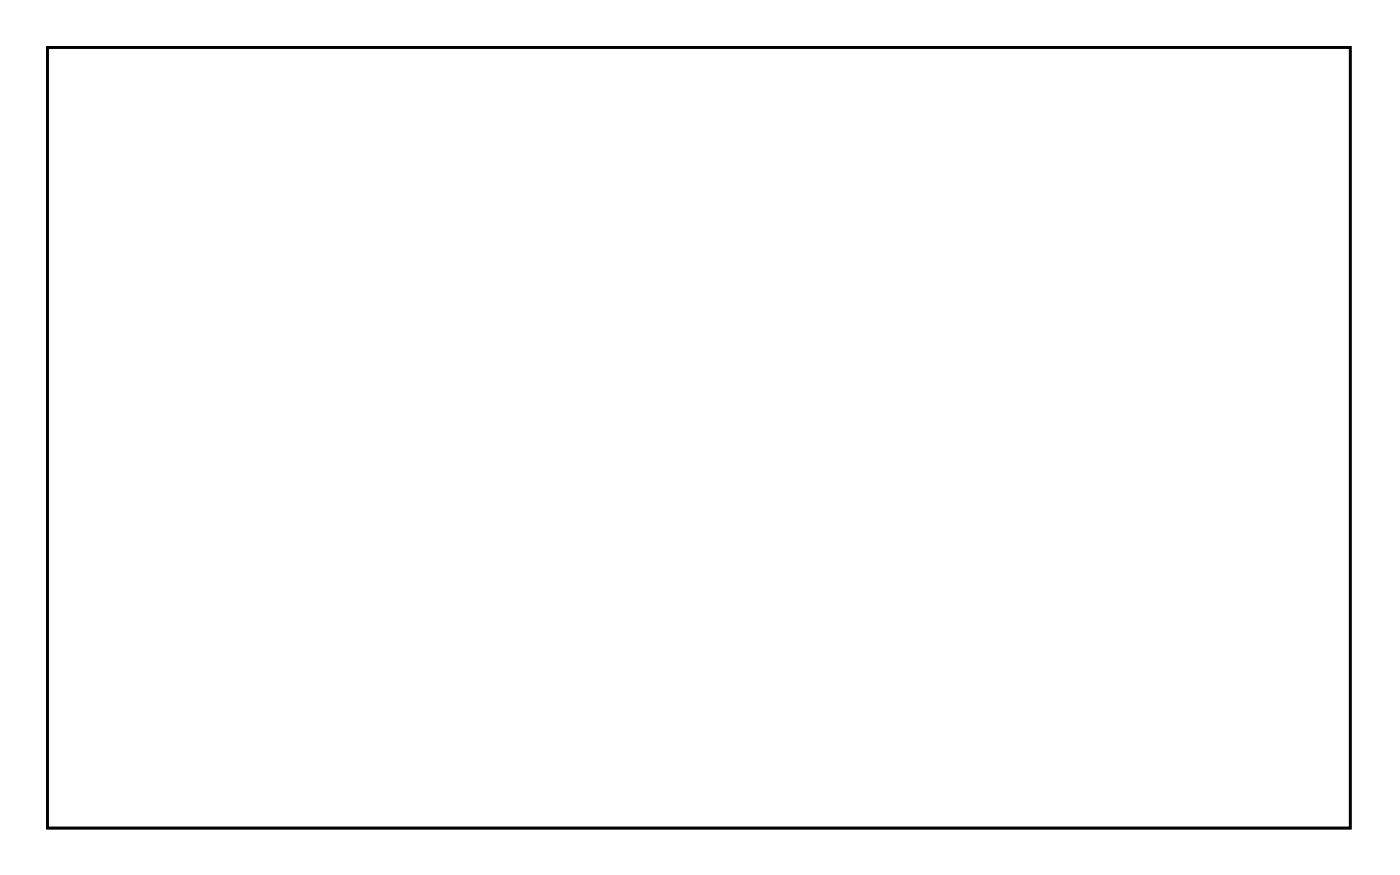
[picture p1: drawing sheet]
<svg xmlns="http://www.w3.org/2000/svg" width="107mm" height="67mm" viewBox="0 0 107 67" stroke-linecap="round" stroke-linejoin="round" font-family="sans-serif">
<path d="M3.6 3.6h99.8v59.8h-99.8z" fill="none" stroke="#000" stroke-width=".2"/>
<path d="M3.6 3.6h99.8v59.8h-99.8zM3.6 3.6v59.8h99.8v-59.8z" fill="#000"/>
<path d="M6.4 7.8h1.5v1.5h-1.5z" fill="#fff"/>
<path d="M6.4 7.8h1.5v1.5h-1.5z" fill="none" stroke="#fff" stroke-width=".76" stroke-linecap="butt"/>
<circle cx="7.2" cy="8.5" r=".76" fill="#fff"/>
<circle cx="7.2" cy="8.5" r=".76" fill="none" stroke="#fff" stroke-width=".76" stroke-linecap="butt"/>
<circle cx="12.2" cy="8.5" r=".76" fill="#fff"/>
<circle cx="12.2" cy="8.5" r=".76" fill="none" stroke="#fff" stroke-width=".76" stroke-linecap="butt"/>
<circle cx="17.3" cy="8.5" r=".76" fill="#fff"/>
<circle cx="17.3" cy="8.5" r=".76" fill="none" stroke="#fff" stroke-width=".76" stroke-linecap="butt"/>
<circle cx="22.4" cy="8.5" r=".76" fill="#fff"/>
<circle cx="22.4" cy="8.5" r=".76" fill="none" stroke="#fff" stroke-width=".76" stroke-linecap="butt"/>
<circle cx="27.5" cy="8.5" r=".76" fill="#fff"/>
<circle cx="27.5" cy="8.5" r=".76" fill="none" stroke="#fff" stroke-width=".76" stroke-linecap="butt"/>
<circle cx="32.6" cy="8.5" r=".76" fill="#fff"/>
<circle cx="32.6" cy="8.5" r=".76" fill="none" stroke="#fff" stroke-width=".76" stroke-linecap="butt"/>
<circle cx="37.6" cy="8.5" r=".76" fill="#fff"/>
<circle cx="37.6" cy="8.5" r=".76" fill="none" stroke="#fff" stroke-width=".76" stroke-linecap="butt"/>
<circle cx="42.7" cy="8.5" r=".76" fill="#fff"/>
<circle cx="42.7" cy="8.5" r=".76" fill="none" stroke="#fff" stroke-width=".76" stroke-linecap="butt"/>
<circle cx="47.8" cy="8.5" r=".76" fill="#fff"/>
<circle cx="47.8" cy="8.5" r=".76" fill="none" stroke="#fff" stroke-width=".76" stroke-linecap="butt"/>
<circle cx="52.9" cy="8.5" r=".76" fill="#fff"/>
<circle cx="52.9" cy="8.5" r=".76" fill="none" stroke="#fff" stroke-width=".76" stroke-linecap="butt"/>
<circle cx="58" cy="8.5" r=".76" fill="#fff"/>
<circle cx="58" cy="8.5" r=".76" fill="none" stroke="#fff" stroke-width=".76" stroke-linecap="butt"/>
<circle cx="63" cy="8.5" r=".76" fill="#fff"/>
<circle cx="63" cy="8.5" r=".76" fill="none" stroke="#fff" stroke-width=".76" stroke-linecap="butt"/>
<circle cx="68.1" cy="8.5" r=".76" fill="#fff"/>
<circle cx="68.1" cy="8.5" r=".76" fill="none" stroke="#fff" stroke-width=".76" stroke-linecap="butt"/>
<circle cx="73.2" cy="8.5" r=".76" fill="#fff"/>
<circle cx="73.2" cy="8.5" r=".76" fill="none" stroke="#fff" stroke-width=".76" stroke-linecap="butt"/>
<circle cx="78.3" cy="8.5" r=".76" fill="#fff"/>
<circle cx="78.3" cy="8.5" r=".76" fill="none" stroke="#fff" stroke-width=".76" stroke-linecap="butt"/>
<circle cx="83.4" cy="8.5" r=".76" fill="#fff"/>
<circle cx="83.4" cy="8.5" r=".76" fill="none" stroke="#fff" stroke-width=".76" stroke-linecap="butt"/>
<circle cx="88.4" cy="8.5" r=".76" fill="#fff"/>
<circle cx="88.4" cy="8.5" r=".76" fill="none" stroke="#fff" stroke-width=".76" stroke-linecap="butt"/>
<circle cx="93.5" cy="8.5" r=".76" fill="#fff"/>
<circle cx="93.5" cy="8.5" r=".76" fill="none" stroke="#fff" stroke-width=".76" stroke-linecap="butt"/>
<circle cx="98.6" cy="8.5" r=".76" fill="#fff"/>
<circle cx="98.6" cy="8.5" r=".76" fill="none" stroke="#fff" stroke-width=".76" stroke-linecap="butt"/>
<path d="M97.8 17.9h1.6v1.5h-1.6z" fill="#fff"/>
<path d="M97.8 17.9h1.6v1.5h-1.6z" fill="none" stroke="#fff" stroke-width=".76" stroke-linecap="butt"/>
<circle cx="98.6" cy="18.7" r=".76" fill="#fff"/>
<circle cx="98.6" cy="18.7" r=".76" fill="none" stroke="#fff" stroke-width=".76" stroke-linecap="butt"/>
<circle cx="98.6" cy="23.8" r=".76" fill="#fff"/>
<circle cx="98.6" cy="23.8" r=".76" fill="none" stroke="#fff" stroke-width=".76" stroke-linecap="butt"/>
<circle cx="98.6" cy="28.8" r=".76" fill="#fff"/>
<circle cx="98.6" cy="28.8" r=".76" fill="none" stroke="#fff" stroke-width=".76" stroke-linecap="butt"/>
<circle cx="98.6" cy="33.9" r=".76" fill="#fff"/>
<circle cx="98.6" cy="33.9" r=".76" fill="none" stroke="#fff" stroke-width=".76" stroke-linecap="butt"/>
<circle cx="98.6" cy="39" r=".76" fill="#fff"/>
<circle cx="98.6" cy="39" r=".76" fill="none" stroke="#fff" stroke-width=".76" stroke-linecap="butt"/>
<circle cx="98.6" cy="44.1" r=".76" fill="#fff"/>
<circle cx="98.6" cy="44.1" r=".76" fill="none" stroke="#fff" stroke-width=".76" stroke-linecap="butt"/>
<circle cx="98.6" cy="49.2" r=".76" fill="#fff"/>
<circle cx="98.6" cy="49.2" r=".76" fill="none" stroke="#fff" stroke-width=".76" stroke-linecap="butt"/>
<path d="M6.4 48.4h1.5v1.5h-1.5z" fill="#fff"/>
<path d="M6.4 48.4h1.5v1.5h-1.5z" fill="none" stroke="#fff" stroke-width=".76" stroke-linecap="butt"/>
<circle cx="7.2" cy="49.2" r=".76" fill="#fff"/>
<circle cx="7.2" cy="49.2" r=".76" fill="none" stroke="#fff" stroke-width=".76" stroke-linecap="butt"/>
<circle cx="7.2" cy="44.1" r=".76" fill="#fff"/>
<circle cx="7.2" cy="44.1" r=".76" fill="none" stroke="#fff" stroke-width=".76" stroke-linecap="butt"/>
<circle cx="7.2" cy="39" r=".76" fill="#fff"/>
<circle cx="7.2" cy="39" r=".76" fill="none" stroke="#fff" stroke-width=".76" stroke-linecap="butt"/>
<circle cx="7.2" cy="33.9" r=".76" fill="#fff"/>
<circle cx="7.2" cy="33.9" r=".76" fill="none" stroke="#fff" stroke-width=".76" stroke-linecap="butt"/>
<circle cx="7.2" cy="28.8" r=".76" fill="#fff"/>
<circle cx="7.2" cy="28.8" r=".76" fill="none" stroke="#fff" stroke-width=".76" stroke-linecap="butt"/>
<circle cx="7.2" cy="23.8" r=".76" fill="#fff"/>
<circle cx="7.2" cy="23.8" r=".76" fill="none" stroke="#fff" stroke-width=".76" stroke-linecap="butt"/>
<circle cx="7.2" cy="18.7" r=".76" fill="#fff"/>
<circle cx="7.2" cy="18.7" r=".76" fill="none" stroke="#fff" stroke-width=".76" stroke-linecap="butt"/>
<path d="M97.8 58.6h1.6v1.5h-1.6z" fill="#fff"/>
<path d="M97.8 58.6h1.6v1.5h-1.6z" fill="none" stroke="#fff" stroke-width=".76" stroke-linecap="butt"/>
<circle cx="98.6" cy="59.3" r=".76" fill="#fff"/>
<circle cx="98.6" cy="59.3" r=".76" fill="none" stroke="#fff" stroke-width=".76" stroke-linecap="butt"/>
<circle cx="93.5" cy="59.3" r=".76" fill="#fff"/>
<circle cx="93.5" cy="59.3" r=".76" fill="none" stroke="#fff" stroke-width=".76" stroke-linecap="butt"/>
<circle cx="88.4" cy="59.3" r=".76" fill="#fff"/>
<circle cx="88.4" cy="59.3" r=".76" fill="none" stroke="#fff" stroke-width=".76" stroke-linecap="butt"/>
<circle cx="83.4" cy="59.3" r=".76" fill="#fff"/>
<circle cx="83.4" cy="59.3" r=".76" fill="none" stroke="#fff" stroke-width=".76" stroke-linecap="butt"/>
<circle cx="78.3" cy="59.3" r=".76" fill="#fff"/>
<circle cx="78.3" cy="59.3" r=".76" fill="none" stroke="#fff" stroke-width=".76" stroke-linecap="butt"/>
<circle cx="73.2" cy="59.3" r=".76" fill="#fff"/>
<circle cx="73.2" cy="59.3" r=".76" fill="none" stroke="#fff" stroke-width=".76" stroke-linecap="butt"/>
<circle cx="68.1" cy="59.3" r=".76" fill="#fff"/>
<circle cx="68.1" cy="59.3" r=".76" fill="none" stroke="#fff" stroke-width=".76" stroke-linecap="butt"/>
<circle cx="63" cy="59.3" r=".76" fill="#fff"/>
<circle cx="63" cy="59.3" r=".76" fill="none" stroke="#fff" stroke-width=".76" stroke-linecap="butt"/>
<circle cx="58" cy="59.3" r=".76" fill="#fff"/>
<circle cx="58" cy="59.3" r=".76" fill="none" stroke="#fff" stroke-width=".76" stroke-linecap="butt"/>
<circle cx="52.9" cy="59.3" r=".76" fill="#fff"/>
<circle cx="52.9" cy="59.3" r=".76" fill="none" stroke="#fff" stroke-width=".76" stroke-linecap="butt"/>
<circle cx="47.8" cy="59.3" r=".76" fill="#fff"/>
<circle cx="47.8" cy="59.3" r=".76" fill="none" stroke="#fff" stroke-width=".76" stroke-linecap="butt"/>
<circle cx="42.7" cy="59.3" r=".76" fill="#fff"/>
<circle cx="42.7" cy="59.3" r=".76" fill="none" stroke="#fff" stroke-width=".76" stroke-linecap="butt"/>
<circle cx="37.6" cy="59.3" r=".76" fill="#fff"/>
<circle cx="37.6" cy="59.3" r=".76" fill="none" stroke="#fff" stroke-width=".76" stroke-linecap="butt"/>
<circle cx="32.6" cy="59.3" r=".76" fill="#fff"/>
<circle cx="32.6" cy="59.3" r=".76" fill="none" stroke="#fff" stroke-width=".76" stroke-linecap="butt"/>
<circle cx="27.5" cy="59.3" r=".76" fill="#fff"/>
<circle cx="27.5" cy="59.3" r=".76" fill="none" stroke="#fff" stroke-width=".76" stroke-linecap="butt"/>
<circle cx="22.4" cy="59.3" r=".76" fill="#fff"/>
<circle cx="22.4" cy="59.3" r=".76" fill="none" stroke="#fff" stroke-width=".76" stroke-linecap="butt"/>
<circle cx="17.3" cy="59.3" r=".76" fill="#fff"/>
<circle cx="17.3" cy="59.3" r=".76" fill="none" stroke="#fff" stroke-width=".76" stroke-linecap="butt"/>
<circle cx="12.2" cy="59.3" r=".76" fill="#fff"/>
<circle cx="12.2" cy="59.3" r=".76" fill="none" stroke="#fff" stroke-width=".76" stroke-linecap="butt"/>
<circle cx="7.2" cy="59.3" r=".76" fill="#fff"/>
<circle cx="7.2" cy="59.3" r=".76" fill="none" stroke="#fff" stroke-width=".76" stroke-linecap="butt"/>
<circle cx="30" cy="44.1" r=".7" fill="#fff"/>
<circle cx="30" cy="44.1" r=".7" fill="none" stroke="#fff" stroke-width=".67" stroke-linecap="butt"/>
<circle cx="32.6" cy="44.1" r=".7" fill="#fff"/>
<circle cx="32.6" cy="44.1" r=".7" fill="none" stroke="#fff" stroke-width=".67" stroke-linecap="butt"/>
<circle cx="35.1" cy="44.1" r=".7" fill="#fff"/>
<circle cx="35.1" cy="44.1" r=".7" fill="none" stroke="#fff" stroke-width=".67" stroke-linecap="butt"/>
<circle cx="37.7" cy="44.1" r=".7" fill="#fff"/>
<circle cx="37.7" cy="44.1" r=".7" fill="none" stroke="#fff" stroke-width=".67" stroke-linecap="butt"/>
<circle cx="40.2" cy="44.1" r=".7" fill="#fff"/>
<circle cx="40.2" cy="44.1" r=".7" fill="none" stroke="#fff" stroke-width=".67" stroke-linecap="butt"/>
<circle cx="42.7" cy="44.1" r=".7" fill="#fff"/>
<circle cx="42.7" cy="44.1" r=".7" fill="none" stroke="#fff" stroke-width=".67" stroke-linecap="butt"/>
<circle cx="45.3" cy="44.1" r=".7" fill="#fff"/>
<circle cx="45.3" cy="44.1" r=".7" fill="none" stroke="#fff" stroke-width=".67" stroke-linecap="butt"/>
<circle cx="47.8" cy="44.1" r=".7" fill="#fff"/>
<circle cx="47.8" cy="44.1" r=".7" fill="none" stroke="#fff" stroke-width=".67" stroke-linecap="butt"/>
<circle cx="50.4" cy="44.1" r=".7" fill="#fff"/>
<circle cx="50.4" cy="44.1" r=".7" fill="none" stroke="#fff" stroke-width=".67" stroke-linecap="butt"/>
<circle cx="52.9" cy="44.1" r=".7" fill="#fff"/>
<circle cx="52.9" cy="44.1" r=".7" fill="none" stroke="#fff" stroke-width=".67" stroke-linecap="butt"/>
<circle cx="55.4" cy="44.1" r=".7" fill="#fff"/>
<circle cx="55.4" cy="44.1" r=".7" fill="none" stroke="#fff" stroke-width=".67" stroke-linecap="butt"/>
<circle cx="58" cy="44.1" r=".7" fill="#fff"/>
<circle cx="58" cy="44.1" r=".7" fill="none" stroke="#fff" stroke-width=".67" stroke-linecap="butt"/>
<circle cx="60.5" cy="44.1" r=".7" fill="#fff"/>
<circle cx="60.5" cy="44.1" r=".7" fill="none" stroke="#fff" stroke-width=".67" stroke-linecap="butt"/>
<circle cx="63.1" cy="44.1" r=".7" fill="#fff"/>
<circle cx="63.1" cy="44.1" r=".7" fill="none" stroke="#fff" stroke-width=".67" stroke-linecap="butt"/>
<circle cx="65.6" cy="44.1" r=".7" fill="#fff"/>
<circle cx="65.6" cy="44.1" r=".7" fill="none" stroke="#fff" stroke-width=".67" stroke-linecap="butt"/>
<circle cx="68.1" cy="44.1" r=".7" fill="#fff"/>
<circle cx="68.1" cy="44.1" r=".7" fill="none" stroke="#fff" stroke-width=".67" stroke-linecap="butt"/>
<circle cx="70.7" cy="44.1" r=".7" fill="#fff"/>
<circle cx="70.7" cy="44.1" r=".7" fill="none" stroke="#fff" stroke-width=".67" stroke-linecap="butt"/>
<circle cx="73.2" cy="44.1" r=".7" fill="#fff"/>
<circle cx="73.2" cy="44.1" r=".7" fill="none" stroke="#fff" stroke-width=".67" stroke-linecap="butt"/>
<circle cx="75.8" cy="44.1" r=".7" fill="#fff"/>
<circle cx="75.8" cy="44.1" r=".7" fill="none" stroke="#fff" stroke-width=".67" stroke-linecap="butt"/>
<circle cx="75.8" cy="21.2" r=".7" fill="#fff"/>
<circle cx="75.8" cy="21.2" r=".7" fill="none" stroke="#fff" stroke-width=".67" stroke-linecap="butt"/>
<circle cx="73.2" cy="21.2" r=".7" fill="#fff"/>
<circle cx="73.2" cy="21.2" r=".7" fill="none" stroke="#fff" stroke-width=".67" stroke-linecap="butt"/>
<circle cx="70.7" cy="21.2" r=".7" fill="#fff"/>
<circle cx="70.7" cy="21.2" r=".7" fill="none" stroke="#fff" stroke-width=".67" stroke-linecap="butt"/>
<circle cx="68.1" cy="21.2" r=".7" fill="#fff"/>
<circle cx="68.1" cy="21.2" r=".7" fill="none" stroke="#fff" stroke-width=".67" stroke-linecap="butt"/>
<circle cx="65.6" cy="21.2" r=".7" fill="#fff"/>
<circle cx="65.6" cy="21.2" r=".7" fill="none" stroke="#fff" stroke-width=".67" stroke-linecap="butt"/>
<circle cx="63.1" cy="21.2" r=".7" fill="#fff"/>
<circle cx="63.1" cy="21.2" r=".7" fill="none" stroke="#fff" stroke-width=".67" stroke-linecap="butt"/>
<circle cx="60.5" cy="21.2" r=".7" fill="#fff"/>
<circle cx="60.5" cy="21.2" r=".7" fill="none" stroke="#fff" stroke-width=".67" stroke-linecap="butt"/>
<circle cx="58" cy="21.2" r=".7" fill="#fff"/>
<circle cx="58" cy="21.2" r=".7" fill="none" stroke="#fff" stroke-width=".67" stroke-linecap="butt"/>
<circle cx="55.4" cy="21.2" r=".7" fill="#fff"/>
<circle cx="55.4" cy="21.2" r=".7" fill="none" stroke="#fff" stroke-width=".67" stroke-linecap="butt"/>
<circle cx="52.9" cy="21.2" r=".7" fill="#fff"/>
<circle cx="52.9" cy="21.2" r=".7" fill="none" stroke="#fff" stroke-width=".67" stroke-linecap="butt"/>
<circle cx="50.4" cy="21.2" r=".7" fill="#fff"/>
<circle cx="50.4" cy="21.2" r=".7" fill="none" stroke="#fff" stroke-width=".67" stroke-linecap="butt"/>
<circle cx="47.8" cy="21.2" r=".7" fill="#fff"/>
<circle cx="47.8" cy="21.2" r=".7" fill="none" stroke="#fff" stroke-width=".67" stroke-linecap="butt"/>
<circle cx="45.3" cy="21.2" r=".7" fill="#fff"/>
<circle cx="45.3" cy="21.2" r=".7" fill="none" stroke="#fff" stroke-width=".67" stroke-linecap="butt"/>
<circle cx="42.7" cy="21.2" r=".7" fill="#fff"/>
<circle cx="42.7" cy="21.2" r=".7" fill="none" stroke="#fff" stroke-width=".67" stroke-linecap="butt"/>
<circle cx="40.2" cy="21.2" r=".7" fill="#fff"/>
<circle cx="40.2" cy="21.2" r=".7" fill="none" stroke="#fff" stroke-width=".67" stroke-linecap="butt"/>
<circle cx="37.7" cy="21.2" r=".7" fill="#fff"/>
<circle cx="37.7" cy="21.2" r=".7" fill="none" stroke="#fff" stroke-width=".67" stroke-linecap="butt"/>
<circle cx="35.1" cy="21.2" r=".7" fill="#fff"/>
<circle cx="35.1" cy="21.2" r=".7" fill="none" stroke="#fff" stroke-width=".67" stroke-linecap="butt"/>
<circle cx="32.6" cy="21.2" r=".7" fill="#fff"/>
<circle cx="32.6" cy="21.2" r=".7" fill="none" stroke="#fff" stroke-width=".67" stroke-linecap="butt"/>
<circle cx="30" cy="21.2" r=".7" fill="#fff"/>
<circle cx="30" cy="21.2" r=".7" fill="none" stroke="#fff" stroke-width=".67" stroke-linecap="butt"/>
<circle cx="75.7" cy="46.6" r=".74" fill="#fff"/>
<circle cx="75.7" cy="46.6" r=".74" fill="none" stroke="#fff" stroke-width=".76" stroke-linecap="butt"/>
<circle cx="73.2" cy="46.6" r=".74" fill="#fff"/>
<circle cx="73.2" cy="46.6" r=".74" fill="none" stroke="#fff" stroke-width=".76" stroke-linecap="butt"/>
<circle cx="70.7" cy="46.6" r=".74" fill="#fff"/>
<circle cx="70.7" cy="46.6" r=".74" fill="none" stroke="#fff" stroke-width=".76" stroke-linecap="butt"/>
<circle cx="68.1" cy="46.6" r=".74" fill="#fff"/>
<circle cx="68.1" cy="46.6" r=".74" fill="none" stroke="#fff" stroke-width=".76" stroke-linecap="butt"/>
<circle cx="65.6" cy="46.6" r=".74" fill="#fff"/>
<circle cx="65.6" cy="46.6" r=".74" fill="none" stroke="#fff" stroke-width=".76" stroke-linecap="butt"/>
<circle cx="63" cy="46.6" r=".74" fill="#fff"/>
<circle cx="63" cy="46.6" r=".74" fill="none" stroke="#fff" stroke-width=".76" stroke-linecap="butt"/>
<circle cx="60.5" cy="46.6" r=".74" fill="#fff"/>
<circle cx="60.5" cy="46.6" r=".74" fill="none" stroke="#fff" stroke-width=".76" stroke-linecap="butt"/>
<circle cx="58" cy="46.6" r=".74" fill="#fff"/>
<circle cx="58" cy="46.6" r=".74" fill="none" stroke="#fff" stroke-width=".76" stroke-linecap="butt"/>
<circle cx="55.4" cy="46.6" r=".74" fill="#fff"/>
<circle cx="55.4" cy="46.6" r=".74" fill="none" stroke="#fff" stroke-width=".76" stroke-linecap="butt"/>
<circle cx="52.9" cy="46.6" r=".74" fill="#fff"/>
<circle cx="52.9" cy="46.6" r=".74" fill="none" stroke="#fff" stroke-width=".76" stroke-linecap="butt"/>
<circle cx="50.3" cy="46.6" r=".74" fill="#fff"/>
<circle cx="50.3" cy="46.6" r=".74" fill="none" stroke="#fff" stroke-width=".76" stroke-linecap="butt"/>
<circle cx="47.8" cy="46.6" r=".74" fill="#fff"/>
<circle cx="47.8" cy="46.6" r=".74" fill="none" stroke="#fff" stroke-width=".76" stroke-linecap="butt"/>
<circle cx="45.3" cy="46.6" r=".74" fill="#fff"/>
<circle cx="45.3" cy="46.6" r=".74" fill="none" stroke="#fff" stroke-width=".76" stroke-linecap="butt"/>
<circle cx="42.7" cy="46.6" r=".74" fill="#fff"/>
<circle cx="42.7" cy="46.6" r=".74" fill="none" stroke="#fff" stroke-width=".76" stroke-linecap="butt"/>
<circle cx="40.2" cy="46.6" r=".74" fill="#fff"/>
<circle cx="40.2" cy="46.6" r=".74" fill="none" stroke="#fff" stroke-width=".76" stroke-linecap="butt"/>
<circle cx="37.6" cy="46.6" r=".74" fill="#fff"/>
<circle cx="37.6" cy="46.6" r=".74" fill="none" stroke="#fff" stroke-width=".76" stroke-linecap="butt"/>
<circle cx="35.1" cy="46.6" r=".74" fill="#fff"/>
<circle cx="35.1" cy="46.6" r=".74" fill="none" stroke="#fff" stroke-width=".76" stroke-linecap="butt"/>
<circle cx="32.6" cy="46.6" r=".74" fill="#fff"/>
<circle cx="32.6" cy="46.6" r=".74" fill="none" stroke="#fff" stroke-width=".76" stroke-linecap="butt"/>
<circle cx="30" cy="46.6" r=".74" fill="#fff"/>
<circle cx="30" cy="46.6" r=".74" fill="none" stroke="#fff" stroke-width=".76" stroke-linecap="butt"/>
<circle cx="85.9" cy="31.4" r="1.6" fill="#fff"/>
<circle cx="85.9" cy="31.4" r="1.6" fill="none" stroke="#fff" stroke-width=".25"/>
<circle cx="19.9" cy="31.4" r="1.6" fill="#fff"/>
<circle cx="19.9" cy="31.4" r="1.6" fill="none" stroke="#fff" stroke-width=".25"/>
</svg>
